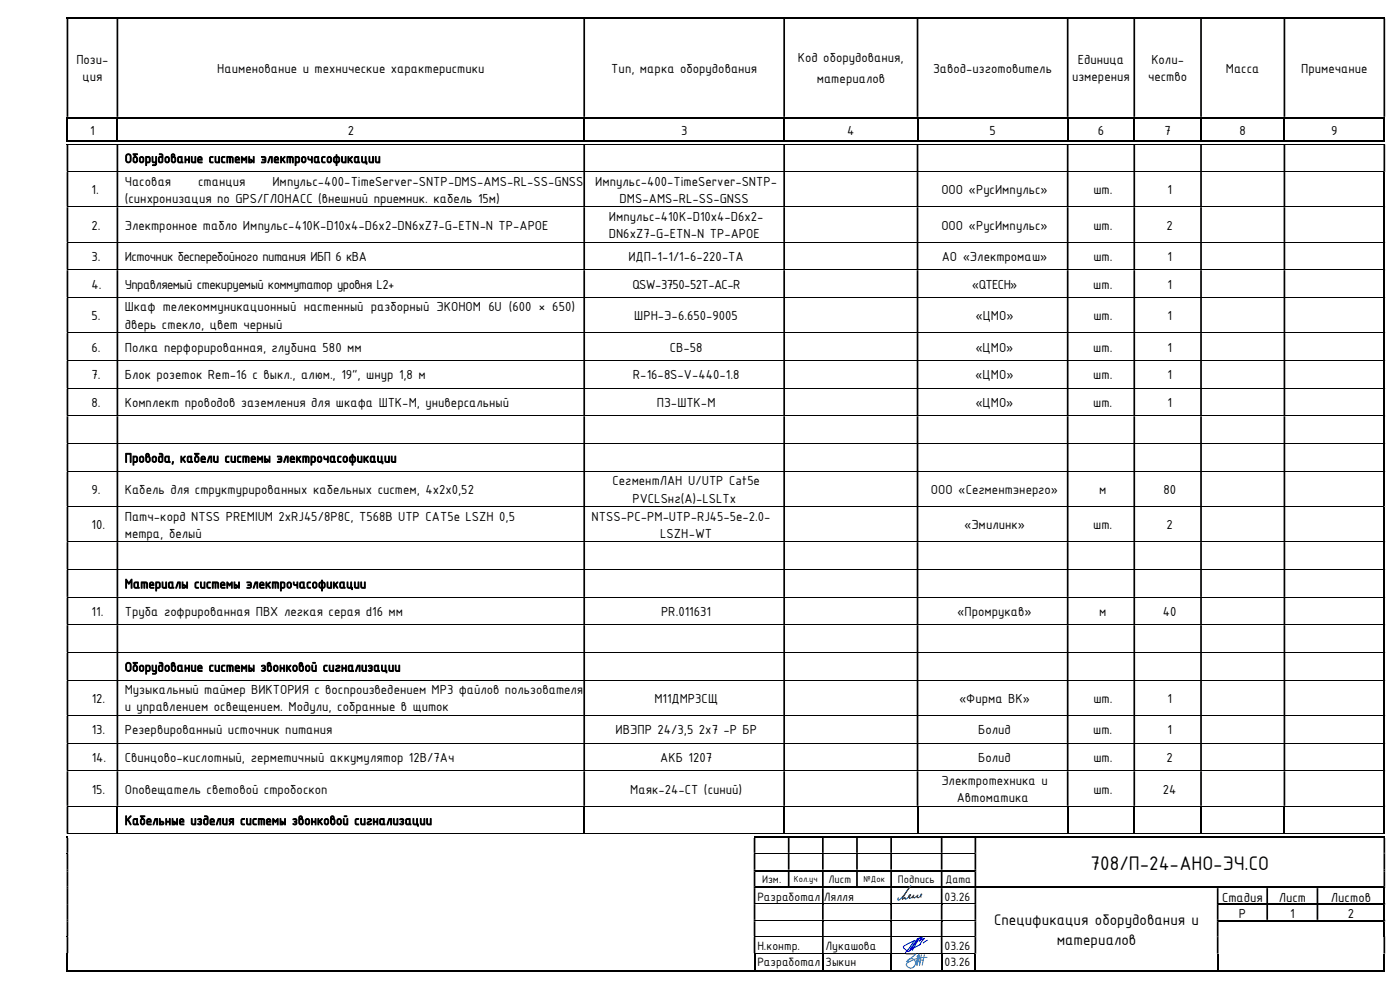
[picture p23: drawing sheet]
<svg xmlns="http://www.w3.org/2000/svg" width="420mm" height="297mm" viewBox="0 0 420 297" stroke-linecap="round" stroke-linejoin="round" font-family="sans-serif">
<defs><g id="words">
<text font-size="6.3" x="327.2" y="260.6">708/П-24-АНО-ЭЧ.СО</text>
<g font-size="5">
<text x="298.2" y="277.2">Спецификация оборудования и</text>
<text x="317" y="283.2">материалов</text>
</g>
<g font-size="4.2">
<text x="22.9" y="19.1">Пози-</text>
<text x="65.2" y="21.8">Наименование и технические характеристики</text>
<text x="183.4" y="21.8">Тип, марка оборудования</text>
<text x="239.4" y="18.7">Код оборудования,</text>
<text x="279.9" y="21.8">Завод-изготовитель</text>
<text x="323.3" y="19.1">Единица</text>
<text x="345.4" y="19.1">Коли-</text>
<text x="367.7" y="21.8">Масса</text>
<text x="390.3" y="21.8">Примечание</text>
<text x="24.8" y="24.4">ция</text>
<text x="245" y="24.9">материалов</text>
<text x="321.6" y="24.4">измерения</text>
<text x="344.4" y="24.4">чество</text>
<text x="27.1" y="40.4">1</text>
<text x="104.3" y="40.4">2</text>
<text x="204.3" y="40.4">3</text>
<text x="254.2" y="40.4">4</text>
<text x="296.8" y="40.4">5</text>
<text x="329.3" y="40.4">6</text>
<text x="349.3" y="40.4">7</text>
<text x="371.8" y="40.4">8</text>
<text x="399.3" y="40.4">9</text>
<text x="37.4" y="48.8">Оборудование системы электрочасофикации</text>
<text x="27.5" y="58.3">1.</text>
<text x="37.4" y="55.6">Часовая</text>
<text x="59.4" y="55.6">станция</text>
<text x="81.7" y="55.6">Импульс-400-TimeServer-SNTP-DMS-AMS-RL-SS-GNSS</text>
<text x="178.6" y="55.6">Импульс-400-TimeServer-SNTP-</text>
<text x="282.4" y="58.3">ООО «РусИмпульс»</text>
<text x="328" y="58.3">шт.</text>
<text x="350.2" y="58.3">1</text>
<text x="37.4" y="60.8">(синхронизация по GPS/ГЛОНАСС (внешний приемник. кабель 15м)</text>
<text x="185.9" y="60.8">DMS-AMS-RL-SS-GNSS</text>
<text x="27.5" y="68.8">2.</text>
<text x="37.4" y="68.8">Электронное табло Импульс-410K-D10x4-D6x2-DN6xZ7-G-ETN-N TP-APOE</text>
<text x="182.6" y="71.4">DN6xZ7-G-ETN-N TP-APOE</text>
<text x="182.7" y="66.2">Импульс-410K-D10x4-D6x2-</text>
<text x="282.4" y="68.8">ООО «РусИмпульс»</text>
<text x="328" y="68.8">шт.</text>
<text x="349.9" y="68.8">2</text>
<text x="27.5" y="78.2">3.</text>
<text x="37.4" y="78.2">Источник бесперебойного питания ИБП 6 кВА</text>
<text x="188.5" y="78.2">ИДП-1-1/1-6-220-ТА</text>
<text x="282.5" y="78.2">АО «Электромаш»</text>
<text x="328" y="78.2">шт.</text>
<text x="350.2" y="78.2">1</text>
<text x="27.5" y="86.5">4.</text>
<text x="37.4" y="86.5">Управляемый стекируемый коммутатор уровня L2+</text>
<text x="189.7" y="86.5">QSW-3750-52T-AC-R</text>
<text x="291.6" y="86.5">«QTECH»</text>
<text x="328" y="86.5">шт.</text>
<text x="350.2" y="86.5">1</text>
<text x="27.5" y="95.9">5.</text>
<text x="37.4" y="93.3">Шкаф телекоммуникационный настенный разборный ЭКОНОМ 6U (600 × 650)</text>
<text x="190.3" y="95.9">ШРН-Э-6.650-9005</text>
<text x="292.6" y="95.9">«ЦМО»</text>
<text x="328" y="95.9">шт.</text>
<text x="350.2" y="95.9">1</text>
<text x="37.4" y="98.6">дверь стекло, цвет черный</text>
<text x="27.5" y="105.4">6.</text>
<text x="37.4" y="105.4">Полка перфорированная, глубина 580 мм</text>
<text x="201" y="105.4">СВ-58</text>
<text x="292.6" y="105.4">«ЦМО»</text>
<text x="328" y="105.4">шт.</text>
<text x="350.2" y="105.4">1</text>
<text x="27.5" y="113.7">7.</text>
<text x="37.4" y="113.7">Блок розеток Rem-16 с выкл., алюм., 19&quot;, шнур 1,8 м</text>
<text x="189.9" y="113.7">R-16-8S-V-440-1.8</text>
<text x="292.6" y="113.7">«ЦМО»</text>
<text x="328" y="113.7">шт.</text>
<text x="350.2" y="113.7">1</text>
<text x="27.5" y="122">8.</text>
<text x="37.4" y="122">Комплект проводов заземления для шкафа ШТК-М, универсальный</text>
<text x="197.1" y="122">ПЗ-ШТК-М</text>
<text x="292.6" y="122">«ЦМО»</text>
<text x="328" y="122">шт.</text>
<text x="350.2" y="122">1</text>
<text x="37.4" y="138.6">Провода, кабели системы электрочасофикации</text>
<text x="27.5" y="148">9.</text>
<text x="37.4" y="148">Кабель для структурированных кабельных систем, 4х2х0,52</text>
<text x="183.8" y="145.5">СегментЛАН U/UTP Cat5e</text>
<text x="279.3" y="148">ООО «Сегментэнерго»</text>
<text x="329.7" y="148">м</text>
<text x="349" y="148">80</text>
<text x="37.4" y="156">Патч-корд NTSS PREMIUM 2xRJ45/8P8C, T568B UTP CAT5e LSZH 0,5</text>
<text x="177.5" y="156">NTSS-PC-PM-UTP-RJ45-5e-2.0-</text>
<text x="189.7" y="150.6">PVCLSнг(А)-LSLTx</text>
<text x="27.5" y="158.6">10.</text>
<text x="37.4" y="161.2">метра, белый</text>
<text x="198.1" y="161.2">LSZH-WT</text>
<text x="289.2" y="158.6">«Эмилинк»</text>
<text x="328" y="158.6">шт.</text>
<text x="349.9" y="158.6">2</text>
<text x="37.4" y="176.3">Материалы системы электрочасофикации</text>
<text x="27.5" y="184.6">11.</text>
<text x="37.4" y="184.6">Труба гофрированная ПВХ легкая серая d16 мм</text>
<text x="198.3" y="184.6">PR.011631</text>
<text x="287.1" y="184.6">«Промрукав»</text>
<text x="329.7" y="184.6">м</text>
<text x="348.8" y="184.6">40</text>
<text x="37.4" y="201.3">Оборудование системы звонковой сигнализации</text>
<text x="37.4" y="208.1">Музыкальный таймер ВИКТОРИЯ с воспроизведением МР3 файлов пользователя</text>
<text x="27.5" y="210.7">12.</text>
<text x="37.4" y="213.2">и управлением освещением. Модули, собранные в щиток</text>
<text x="196.3" y="210.7">М11ДMP3СЩ</text>
<text x="287.7" y="210.7">«Фирма ВК»</text>
<text x="328" y="210.7">шт.</text>
<text x="350.2" y="210.7">1</text>
<text x="27.5" y="220.1">13.</text>
<text x="37.4" y="220.1">Резервированный источник питания</text>
<text x="184.7" y="220.1">ИВЭПР 24/3,5 2х7 -Р БР</text>
<text x="293.4" y="220.1">Болид</text>
<text x="328" y="220.1">шт.</text>
<text x="350.2" y="220.1">1</text>
<text x="27.5" y="228.4">14.</text>
<text x="37.4" y="228.4">Свинцово-кислотный, герметичный аккумулятор 12В/7Ач</text>
<text x="198.1" y="228.4">АКБ 1207</text>
<text x="293.5" y="228.4">Болид</text>
<text x="328" y="228.4">шт.</text>
<text x="349.9" y="228.4">2</text>
<text x="27.5" y="237.8">15.</text>
<text x="37.4" y="237.8">Оповещатель световой стробоскоп</text>
<text x="189.1" y="237.8">Маяк-24-СТ (синий)</text>
<text x="282.4" y="235.2">Электротехника и</text>
<text x="328" y="237.8">шт.</text>
<text x="348.8" y="237.8">24</text>
<text x="287" y="240.4">Автоматика</text>
<text x="37.4" y="247.2">Кабельные изделия системы звонковой сигнализации</text>
<text x="366.6" y="270.3">Стадия</text>
<text x="371.6" y="275.3">Р</text>
<text x="383.6" y="270.3">Лист</text>
<text x="387" y="275.3">1</text>
<text x="399.3" y="270.3">Листов</text>
<text x="404.3" y="275.3">2</text>
</g>
<g font-size="3.9">
<text x="227.2" y="269.9">Разработал</text>
<text x="247.1" y="269.9">Лялля</text>
<text x="283.3" y="269.9">03.26</text>
<text x="227.2" y="284.6">Н.контр.</text>
<text x="247.7" y="284.6">Лукашова</text>
<text x="283.3" y="284.6">03.26</text>
<text x="227.2" y="289.6">Разработал</text>
<text x="247.7" y="289.6">Зыкин</text>
<text x="283.3" y="289.6">03.26</text>
</g>
<g font-size="3.5">
<text x="228.6" y="264.7">Изм.</text>
<text x="248.6" y="264.7">Лист</text>
<text x="269.4" y="264.7">Подпись</text>
<text x="283.7" y="264.7">Дата</text>
</g>
<g font-size="2.8">
<text x="238.2" y="264.4">Кол.уч</text>
<text x="259.1" y="264.4">№Док</text>
</g>
</g></defs>
<g fill="#000">
<path d="M20 5h.5v.5h-.5z" fill-rule="evenodd"/>
<path d="M20 5.5h.5v29.5h-.5zM35 5.5h.5v29.5h-.5zM175 5.5h.5v29.5h-.5zM235 5.5h.5v29.5h-.5zM275 5.5h.5v29.5h-.5zM320 5.5h.5v29.5h-.5zM340 5.5h.5v29.5h-.5zM360 5.5h.6v29.5h-.6zM385.1 5.5h.5v29.5h-.5zM415 5.5h.5v29.5h-.5z" fill-rule="evenodd"/>
<path d="M35 5h.5v.5h-.5z" fill-rule="evenodd"/>
<path d="M175 5h.5v.5h-.5z" fill-rule="evenodd"/>
<path d="M235 5h.5v.5h-.5z" fill-rule="evenodd"/>
<path d="M275 5h.5v.5h-.5z" fill-rule="evenodd"/>
<path d="M320 5h.5v.5h-.5z" fill-rule="evenodd"/>
<path d="M340 5h.5v.5h-.5z" fill-rule="evenodd"/>
<path d="M360 5h.6v.5h-.6z" fill-rule="evenodd"/>
<path d="M385.1 5h.5v.5h-.5z" fill-rule="evenodd"/>
<path d="M415 5h.5v.5h-.5z" fill-rule="evenodd"/>
<path d="M20 35.6h.5v7h-.5z" fill-rule="evenodd"/>
<path d="M35 35.6h.5v7h-.5z" fill-rule="evenodd"/>
<path d="M175 35.6h.5v7h-.5z" fill-rule="evenodd"/>
<path d="M235 35.6h.5v7h-.5z" fill-rule="evenodd"/>
<path d="M275 35.6h.5v7h-.5z" fill-rule="evenodd"/>
<path d="M320 35.6h.5v7h-.5z" fill-rule="evenodd"/>
<path d="M340 35.6h.5v7h-.5z" fill-rule="evenodd"/>
<path d="M360 35.6h.6v7h-.6z" fill-rule="evenodd"/>
<path d="M385.1 35.6h.5v7h-.5z" fill-rule="evenodd"/>
<path d="M415 35.6h.5v7h-.5z" fill-rule="evenodd"/>
<path d="M20 42.1h15v.5h-15z" fill-rule="evenodd"/>
<path d="M20 251.2h.5v4.4h-.5zM226.1 251.2h.5v4.4h-.5zM236.3 251.2h.6v4.4h-.6zM246.6 251.2h.5v4.4h-.5zM256.8 251.2h.5v4.4h-.5zM267.1 251.2h.5v4.4h-.5zM282.2 251.2h.5v4.4h-.5zM292.4 251.2h.5v4.4h-.5zM415 251.2h.5v4.4h-.5z" fill-rule="evenodd"/>
<path d="M226.1 250.6h.5v.6h-.5z" fill-rule="evenodd"/>
<path d="M236.3 250.6h.6v.6h-.6z" fill-rule="evenodd"/>
<path d="M246.6 250.6h.5v.6h-.5z" fill-rule="evenodd"/>
<path d="M256.8 250.6h.5v.6h-.5z" fill-rule="evenodd"/>
<path d="M267.1 250.6h.5v.6h-.5z" fill-rule="evenodd"/>
<path d="M282.2 250.6h.5v.6h-.5z" fill-rule="evenodd"/>
<path d="M292.4 250.6h.5v.6h-.5z" fill-rule="evenodd"/>
<path d="M292.4 255.6h.5v.2h-.5zM415 255.6h.5v.2h-.5zM20 255.8h.5v4.8h-.5zM226.1 255.8h.5v4.8h-.5zM236.3 255.8h.6v4.8h-.6zM246.6 255.8h.5v4.8h-.5zM256.8 255.8h.5v4.8h-.5zM267.1 255.8h.5v4.8h-.5zM282.2 255.8h.5v4.8h-.5z" fill-rule="evenodd"/>
<path d="M292.4 255.8h.5v4.8h-.5zM415 255.8h.5v4.8h-.5z" fill-rule="evenodd"/>
<path d="M415 250.6h.5v.6h-.5z" fill-rule="evenodd"/>
<path d="M20 260.6h.5v.6h-.5zM226.1 260.6h.5v.6h-.5z" fill-rule="evenodd"/>
<path d="M20 265.6h.5v.6h-.5zM226.1 265.6h.5v.6h-.5z" fill-rule="evenodd"/>
<path d="M20 270.6h.5v.6h-.5zM226.1 270.6h.5v.6h-.5z" fill-rule="evenodd"/>
<path d="M20 275.7h.5v.5h-.5zM226.1 275.7h.5v.5h-.5z" fill-rule="evenodd"/>
<path d="M226.6 265.6h10.3v.5h-10.3z" fill-rule="evenodd"/>
<path d="M247.1 265.6h10.2v.5h-10.2z" fill-rule="evenodd"/>
<path d="M292.4 260.6h.5v.6h-.5zM415 260.6h.5v.6h-.5zM20 261.2h.5v4.4h-.5zM226.1 261.2h.5v4.4h-.5zM236.3 261.2h.6v4.4h-.6zM246.6 261.2h.5v4.4h-.5zM256.8 261.2h.5v4.4h-.5zM267.1 261.2h.5v4.4h-.5zM282.2 261.2h.5v4.4h-.5z" fill-rule="evenodd"/>
<path d="M292.4 261.2h.5v4.4h-.5zM415 261.2h.5v4.4h-.5z" fill-rule="evenodd"/>
<path d="M292.4 270.6h.5v.6h-.5zM365 270.6h.5v.6h-.5z" fill-rule="evenodd"/>
<path d="M292.4 275.7h.5v.5h-.5zM365 275.7h.5v.5h-.5z" fill-rule="evenodd"/>
<path d="M365 265.6h.5v.6h-.5z" fill-rule="evenodd"/>
<path d="M365.5 275.7h30v.5h-30z" fill-rule="evenodd"/>
<path d="M379.9 265.6h.5v.6h-.5z" fill-rule="evenodd"/>
<path d="M395 265.6h.5v.6h-.5z" fill-rule="evenodd"/>
<path d="M415 265.6h.5v.6h-.5zM20 266.2h.5v4.4h-.5zM226.1 266.2h.5v4.4h-.5zM246.6 266.2h.5v4.4h-.5zM267.1 266.2h.5v4.4h-.5zM282.2 266.2h.5v4.4h-.5zM292.4 266.2h.5v4.4h-.5zM365 266.2h.5v4.4h-.5zM379.9 266.2h.5v4.4h-.5zM395 266.2h.5v4.4h-.5z" fill-rule="evenodd"/>
<path d="M415 270.6h.5v.6h-.5zM20 271.2h.5v4.5h-.5zM226.1 271.2h.5v4.5h-.5zM246.6 271.2h.5v4.5h-.5zM267.1 271.2h.5v4.5h-.5zM282.2 271.2h.5v4.5h-.5zM292.4 271.2h.5v4.5h-.5zM365 271.2h.5v4.5h-.5zM379.9 271.2h.5v4.5h-.5zM395 271.2h.5v4.5h-.5z" fill-rule="evenodd"/>
<path d="M415 275.7h.5v.5h-.5zM20 276.2h.5v4.5h-.5zM226.1 276.2h.5v4.5h-.5zM246.6 276.2h.5v4.5h-.5zM267.1 276.2h.5v4.5h-.5zM282.2 276.2h.5v4.5h-.5zM292.4 276.2h.5v4.5h-.5zM365 276.2h.5v4.5h-.5z" fill-rule="evenodd"/>
<path d="M20 285.8h.5v5.4h-.5z" fill-rule="evenodd"/>
<path d="M20 290.7h206.1v.5h-206.1z" fill-rule="evenodd"/>
<path d="M226.1 285.8h.5v5.4h-.5z" fill-rule="evenodd"/>
<path d="M246.6 285.8h.5v5.4h-.5z" fill-rule="evenodd"/>
<path d="M267.1 285.8h.5v5.4h-.5z" fill-rule="evenodd"/>
<path d="M282.2 285.8h.5v5.4h-.5z" fill-rule="evenodd"/>
<path d="M292.4 280.7h.5v.1h-.5zM365 280.7h.5v.1h-.5zM415 280.7h.5v.1h-.5zM20 280.8h.5v4.9h-.5zM226.1 280.8h.5v4.9h-.5zM246.6 280.8h.5v4.9h-.5zM267.1 280.8h.5v4.9h-.5zM282.2 280.8h.5v4.9h-.5z" fill-rule="evenodd"/>
<path d="M292.4 280.8h.5v4.9h-.5zM365 280.8h.5v4.9h-.5zM415 280.8h.5v4.9h-.5z" fill-rule="evenodd"/>
<path d="M292.4 285.7h.5v.1h-.5zM365 285.7h.5v.1h-.5zM415 285.7h.5v.1h-.5z" fill-rule="evenodd"/>
<path d="M292.4 285.8h.5v5.4h-.5z" fill-rule="evenodd"/>
<path d="M365 285.8h.5v5.4h-.5z" fill-rule="evenodd"/>
<path d="M415 285.8h.5v5.4h-.5z" fill-rule="evenodd"/>
</g>
<g fill="#000">
<path d="M20.5 5h14.5v.5h-14.5zM35.5 5h139.5v.5h-139.5zM175.5 5h59.5v.5h-59.5zM235.5 5h39.5v.5h-39.5zM275.5 5h44.5v.5h-44.5zM320.5 5h19.5v.5h-19.5zM340.5 5h19.5v.5h-19.5zM360.6 5h24.5v.5h-24.5zM385.6 5h29.4v.5h-29.4zM20 35h.5v.6h-.5zM20.5 35h14.5v.5h-14.5zM35 35h.5v.6h-.5z"/>
<path d="M35.5 35h139.5v.5h-139.5zM175 35h.5v.6h-.5zM175.5 35h59.5v.5h-59.5zM235 35h.5v.6h-.5zM235.5 35h39.5v.5h-39.5zM275 35h.5v.6h-.5zM275.5 35h44.5v.5h-44.5zM320 35h.5v.6h-.5zM320.5 35h19.5v.5h-19.5zM340 35h.5v.6h-.5zM340.5 35h19.5v.5h-19.5zM360 35h.6v.6h-.6z"/>
<path d="M360.6 35h24.5v.5h-24.5zM385.1 35h.5v.6h-.5zM385.6 35h29.4v.5h-29.4zM415 35h.5v.6h-.5zM35.5 42.1h139.5v.5h-139.5zM175.5 42.1h59.5v.5h-59.5zM235.5 42.1h39.5v.5h-39.5zM275.5 42.1h44.5v.5h-44.5zM320.5 42.1h19.5v.5h-19.5zM340.5 42.1h19.5v.5h-19.5zM360.6 42.1h24.5v.5h-24.5zM385.6 42.1h29.4v.5h-29.4z"/>
<path d="M415 42.1h.5v.5h-.5zM20 250.6h.5v.6h-.5zM20 255.6h.5v.2h-.5zM226.6 250.6h9.7v.5h-9.7zM236.9 250.6h9.7v.5h-9.7zM247.1 250.6h9.7v.5h-9.7zM257.3 250.6h9.8v.5h-9.8zM267.6 250.6h14.6v.5h-14.6zM282.7 250.6h9.7v.5h-9.7zM292.9 250.6h122.1v.5h-122.1zM226.6 260.6h9.7v.6h-9.7zM236.3 260.6h.6v.6h-.6z"/>
<path d="M236.9 260.6h9.7v.6h-9.7zM236.9 265.6h9.7v.5h-9.7zM246.6 260.6h.5v.6h-.5zM246.6 265.6h.5v.6h-.5zM246.6 270.6h.5v.6h-.5zM246.6 275.7h.5v.5h-.5zM247.1 260.6h9.7v.6h-9.7zM256.8 260.6h.5v.6h-.5zM257.3 260.6h9.8v.6h-9.8zM257.3 265.6h9.8v.5h-9.8zM267.1 260.6h.5v.6h-.5zM267.1 265.6h.5v.6h-.5z"/>
<path d="M267.1 270.6h.5v.6h-.5zM267.1 275.7h.5v.5h-.5zM267.6 260.6h14.6v.6h-14.6zM267.6 265.6h14.6v.5h-14.6zM282.2 260.6h.5v.6h-.5zM282.2 265.6h.5v.6h-.5zM282.2 270.6h.5v.6h-.5zM282.2 275.7h.5v.5h-.5zM282.7 260.6h9.7v.6h-9.7zM282.7 265.6h9.7v.5h-9.7zM292.4 265.6h.5v.6h-.5zM292.9 265.6h72.1v.5h-72.1z"/>
<path d="M365.5 265.6h14.4v.5h-14.4zM365.5 270.6h14.4v.5h-14.4zM379.9 270.6h.5v.6h-.5zM380.4 265.6h14.6v.5h-14.6zM380.4 270.6h14.6v.5h-14.6zM395 270.6h.5v.6h-.5zM395.5 265.6h19.5v.5h-19.5zM395.5 270.6h19.5v.5h-19.5zM395.5 275.7h19.5v.5h-19.5zM415 266.2h.5v4.4h-.5zM415 271.2h.5v4.5h-.5zM415 276.2h.5v4.5h-.5z"/>
<path d="M20 280.7h.5v.1h-.5zM20 285.7h.5v.1h-.5zM226.6 290.7h20v.5h-20zM247.1 290.7h20v.5h-20zM267.6 290.7h14.6v.5h-14.6zM282.7 290.7h9.7v.5h-9.7zM292.9 290.7h72.1v.5h-72.1zM365.5 290.7h49.5v.5h-49.5zM415 290.7h.5v.5h-.5z"/>
</g>
<path d="M226.1 255.7h66.3M226.6 270.7h20M226.6 275.8h20M247.1 270.7h20M247.1 275.8h20M267.6 270.7h14.6M267.6 275.8h14.6M282.7 270.7h9.7M282.7 275.8h9.7M226.1 280.8h66.3M226.1 285.7h66.3" fill="none" stroke="#000" stroke-width=".3"/>
<path d="M275.2 281.3l-2.5 3.8-.5-.1-1-.7-.1-.7 3.4-1.7-2.9 3.6M275.2 281.5l1.5-.6-1 1.2 1.6-.9-1 1.2a2.29 2.29 0 0 1-1.8 1.5l-.9 .7M275.6 281.1l-2.5 3.8M276 280.9l-2.3 4M278.2 281.8l-1.2 .8" fill="none" stroke="#00f" stroke-width=".3"/>
<path d="M276.3 268.9l-.1-.7 .2-.3 .1 .3-1.1 .9-.4-.2 .4-.6-1.1 .8-.1-.2-.5 .2 .5-.8-.4 .4a.72 .72 0 0 1-1 .5l-.1-.2 .2-.4-.3 .1v-.1l.6-.5-.1 .3-1.1 1h-.5v-.4l-.8 .5 1.2-2.2 1.3-1.8-1.8 2.5-1.7 1.8-.4-.2 .2-.5" fill="none" stroke="#003f7f" stroke-width=".3"/>
<path d="M271.9 289.1a1.4 1.4 0 0 0 1 1 1.4 1.4 0 0 0 1.4-.5M272 288.2a1.35 1.35 0 0 1 2.1-.7 1.35 1.35 0 0 1 .1 2.1M275.6 285.9l-.1 1.8-.5 1.6M275.7 285.9l.3 2.3-.2 1.1M276.1 287.7h.8" fill="none" stroke="#2776bb" stroke-width=".3"/>
<path d="M275.3 286.6l.2 .2z" fill-rule="evenodd" fill="#2776bb"/>
<path d="M275.3 286.6l.2 .2z" fill="none" stroke="#2776bb" stroke-width=".3"/>
<path d="M275.2 286.5l.2 .2z" fill-rule="evenodd" fill="#2776bb"/>
<path d="M275.2 286.5l.2 .2z" fill="none" stroke="#2776bb" stroke-width=".3"/>
<path d="M275.1 286.6l.2 .2z" fill-rule="evenodd" fill="#2776bb"/>
<path d="M275.1 286.6l.2 .2z" fill="none" stroke="#2776bb" stroke-width=".3"/>
<path d="M275.2 286.7l.2 .1z" fill-rule="evenodd" fill="#2776bb"/>
<path d="M271.9 285.9h2.9l-2.8 2.3M272.6 288.3l-.5 .3-.2 .6M275.2 286.7l.2 .1zM275.3 286.7l.1 1.3-.3 1.4M275.4 286.6l-.6 2.3M276.4 286.1l-.6 3.2M277.3 286.1l-.6 3.2M278.1 286.9l-1.9 .1-1.8 .5-1.7 .8" fill="none" stroke="#2776bb" stroke-width=".3"/>
<path d="M20 43.2h395.5M20 51.5h395M20 62h395M20 72.6h395M20 80.9h395M20 89.2h395M20 99.7h395M20 108h395M20 116.4h395M20 124.7h395M20 133h395" fill="none" stroke="#000" stroke-width=".3"/>
<g fill="#000">
<path d="M20 43.3h.5v8.1h-.5zM35 43.3h.5v8.1h-.5zM175 43.3h.5v8.1h-.5zM235 43.3h.5v8.1h-.5zM275 43.3h.5v8.1h-.5zM320 43.3h.5v8.1h-.5zM340 43.3h.5v8.1h-.5zM360 43.3h.6v8.1h-.6zM385.1 43.3h.5v8.1h-.5zM415 43.3h.5v8.1h-.5z" fill-rule="evenodd"/>
<path d="M415 51.4h.5v.2h-.5zM20 51.6h.5v10.3h-.5zM35 51.6h.5v10.3h-.5zM175 51.6h.5v10.3h-.5zM235 51.6h.5v10.3h-.5zM275 51.6h.5v10.3h-.5zM320 51.6h.5v10.3h-.5zM340 51.6h.5v10.3h-.5zM360 51.6h.6v10.3h-.6zM385.1 51.6h.5v10.3h-.5z" fill-rule="evenodd"/>
<path d="M415 61.9h.5v.2h-.5zM20 62.1h.5v10.4h-.5zM35 62.1h.5v10.4h-.5zM175 62.1h.5v10.4h-.5zM235 62.1h.5v10.4h-.5zM275 62.1h.5v10.4h-.5zM320 62.1h.5v10.4h-.5zM340 62.1h.5v10.4h-.5zM360 62.1h.6v10.4h-.6zM385.1 62.1h.5v10.4h-.5z" fill-rule="evenodd"/>
<path d="M415 72.5h.5v.2h-.5zM20 72.7h.5v8.1h-.5zM35 72.7h.5v8.1h-.5zM175 72.7h.5v8.1h-.5zM235 72.7h.5v8.1h-.5zM275 72.7h.5v8.1h-.5zM320 72.7h.5v8.1h-.5zM340 72.7h.5v8.1h-.5zM360 72.7h.6v8.1h-.6zM385.1 72.7h.5v8.1h-.5z" fill-rule="evenodd"/>
<path d="M415 80.8h.5v.2h-.5zM20 81h.5v8.1h-.5zM35 81h.5v8.1h-.5zM175 81h.5v8.1h-.5zM235 81h.5v8.1h-.5zM275 81h.5v8.1h-.5zM320 81h.5v8.1h-.5zM340 81h.5v8.1h-.5zM360 81h.6v8.1h-.6zM385.1 81h.5v8.1h-.5z" fill-rule="evenodd"/>
<path d="M415 89.1h.5v.2h-.5zM20 89.3h.5v10.4h-.5zM35 89.3h.5v10.4h-.5zM175 89.3h.5v10.4h-.5zM235 89.3h.5v10.4h-.5zM275 89.3h.5v10.4h-.5zM320 89.3h.5v10.4h-.5zM340 89.3h.5v10.4h-.5zM360 89.3h.6v10.4h-.6zM385.1 89.3h.5v10.4h-.5z" fill-rule="evenodd"/>
<path d="M415 99.7h.5v.1h-.5zM20 99.8h.5v8.1h-.5zM35 99.8h.5v8.1h-.5zM175 99.8h.5v8.1h-.5zM235 99.8h.5v8.1h-.5zM275 99.8h.5v8.1h-.5zM320 99.8h.5v8.1h-.5zM340 99.8h.5v8.1h-.5zM360 99.8h.6v8.1h-.6zM385.1 99.8h.5v8.1h-.5z" fill-rule="evenodd"/>
<path d="M415 107.9h.5v.2h-.5zM20 108.1h.5v8.2h-.5zM35 108.1h.5v8.2h-.5zM175 108.1h.5v8.2h-.5zM235 108.1h.5v8.2h-.5zM275 108.1h.5v8.2h-.5zM320 108.1h.5v8.2h-.5zM340 108.1h.5v8.2h-.5zM360 108.1h.6v8.2h-.6zM385.1 108.1h.5v8.2h-.5z" fill-rule="evenodd"/>
<path d="M415 116.3h.5v.2h-.5zM20 116.5h.5v8.1h-.5zM35 116.5h.5v8.1h-.5zM175 116.5h.5v8.1h-.5zM235 116.5h.5v8.1h-.5zM275 116.5h.5v8.1h-.5zM320 116.5h.5v8.1h-.5zM340 116.5h.5v8.1h-.5zM360 116.5h.6v8.1h-.6zM385.1 116.5h.5v8.1h-.5z" fill-rule="evenodd"/>
<path d="M415 124.6h.5v.2h-.5zM20 124.8h.5v8.1h-.5zM35 124.8h.5v8.1h-.5zM175 124.8h.5v8.1h-.5zM235 124.8h.5v8.1h-.5zM275 124.8h.5v8.1h-.5zM320 124.8h.5v8.1h-.5zM340 124.8h.5v8.1h-.5zM360 124.8h.6v8.1h-.6zM385.1 124.8h.5v8.1h-.5z" fill-rule="evenodd"/>
<path d="M415 132.9h.5v.2h-.5zM20 133.1h.5v8.1h-.5zM35 133.1h.5v8.1h-.5zM175 133.1h.5v8.1h-.5zM235 133.1h.5v8.1h-.5zM275 133.1h.5v8.1h-.5zM320 133.1h.5v8.1h-.5zM340 133.1h.5v8.1h-.5zM360 133.1h.6v8.1h-.6zM385.1 133.1h.5v8.1h-.5z" fill-rule="evenodd"/>
</g>
<path d="M415 51.6h.5v10.3h-.5zM415 62.1h.5v10.4h-.5zM415 72.7h.5v8.1h-.5zM415 81h.5v8.1h-.5zM415 89.3h.5v10.4h-.5zM415 99.8h.5v8.1h-.5zM415 108.1h.5v8.2h-.5zM415 116.5h.5v8.1h-.5zM415 124.8h.5v8.1h-.5zM415 133.1h.5v8.1h-.5z" fill="#000"/>
<path d="M37.4 144h90.2v5.1h-90.2z" fill="#fff"/>
<g fill="none" stroke="#000" stroke-width=".3">
<path d="M20 141.3h395M20 151.8h395M20 162.4h395M20 170.7h395M20 179h395M20 187.3h395M20 195.6h395M20 203.9h395M20 214.5h395M20 222.8h395M20 231.1h395M20 241.6h395"/>
<path d="M20 249.9h395"/>
</g>
<g fill="#000">
<path d="M415 141.2h.5v.2h-.5zM20 141.4h.5v10.3h-.5zM35 141.4h.5v10.3h-.5zM175 141.4h.5v10.3h-.5zM235 141.4h.5v10.3h-.5zM275 141.4h.5v10.3h-.5zM320 141.4h.5v10.3h-.5zM340 141.4h.5v10.3h-.5zM360 141.4h.6v10.3h-.6zM385.1 141.4h.5v10.3h-.5z" fill-rule="evenodd"/>
<path d="M415 151.7h.5v.2h-.5zM20 151.9h.5v10.4h-.5zM35 151.9h.5v10.4h-.5zM175 151.9h.5v10.4h-.5zM235 151.9h.5v10.4h-.5zM275 151.9h.5v10.4h-.5zM320 151.9h.5v10.4h-.5zM340 151.9h.5v10.4h-.5zM360 151.9h.6v10.4h-.6zM385.1 151.9h.5v10.4h-.5z" fill-rule="evenodd"/>
<path d="M415 162.3h.5v.2h-.5zM20 162.5h.5v8.1h-.5zM35 162.5h.5v8.1h-.5zM175 162.5h.5v8.1h-.5zM235 162.5h.5v8.1h-.5zM275 162.5h.5v8.1h-.5zM320 162.5h.5v8.1h-.5zM340 162.5h.5v8.1h-.5zM360 162.5h.6v8.1h-.6zM385.1 162.5h.5v8.1h-.5z" fill-rule="evenodd"/>
<path d="M415 170.6h.5v.2h-.5zM20 170.8h.5v8.1h-.5zM35 170.8h.5v8.1h-.5zM175 170.8h.5v8.1h-.5zM235 170.8h.5v8.1h-.5zM275 170.8h.5v8.1h-.5zM320 170.8h.5v8.1h-.5zM340 170.8h.5v8.1h-.5zM360 170.8h.6v8.1h-.6zM385.1 170.8h.5v8.1h-.5z" fill-rule="evenodd"/>
<path d="M415 178.9h.5v.2h-.5zM20 179.1h.5v8.1h-.5zM35 179.1h.5v8.1h-.5zM175 179.1h.5v8.1h-.5zM235 179.1h.5v8.1h-.5zM275 179.1h.5v8.1h-.5zM320 179.1h.5v8.1h-.5zM340 179.1h.5v8.1h-.5zM360 179.1h.6v8.1h-.6zM385.1 179.1h.5v8.1h-.5z" fill-rule="evenodd"/>
<path d="M415 187.2h.5v.2h-.5zM20 187.4h.5v8.1h-.5zM35 187.4h.5v8.1h-.5zM175 187.4h.5v8.1h-.5zM235 187.4h.5v8.1h-.5zM275 187.4h.5v8.1h-.5zM320 187.4h.5v8.1h-.5zM340 187.4h.5v8.1h-.5zM360 187.4h.6v8.1h-.6zM385.1 187.4h.5v8.1h-.5z" fill-rule="evenodd"/>
<path d="M415 195.5h.5v.2h-.5zM20 195.7h.5v8.1h-.5zM35 195.7h.5v8.1h-.5zM175 195.7h.5v8.1h-.5zM235 195.7h.5v8.1h-.5zM275 195.7h.5v8.1h-.5zM320 195.7h.5v8.1h-.5zM340 195.7h.5v8.1h-.5zM360 195.7h.6v8.1h-.6zM385.1 195.7h.5v8.1h-.5z" fill-rule="evenodd"/>
<path d="M415 203.8h.5v.2h-.5zM20 204h.5v10.4h-.5zM35 204h.5v10.4h-.5zM175 204h.5v10.4h-.5zM235 204h.5v10.4h-.5zM275 204h.5v10.4h-.5zM320 204h.5v10.4h-.5zM340 204h.5v10.4h-.5zM360 204h.6v10.4h-.6zM385.1 204h.5v10.4h-.5z" fill-rule="evenodd"/>
<path d="M415 214.4h.5v.1h-.5zM20 214.5h.5v8.2h-.5zM35 214.5h.5v8.2h-.5zM175 214.5h.5v8.2h-.5zM235 214.5h.5v8.2h-.5zM275 214.5h.5v8.2h-.5zM320 214.5h.5v8.2h-.5zM340 214.5h.5v8.2h-.5zM360 214.5h.6v8.2h-.6zM385.1 214.5h.5v8.2h-.5z" fill-rule="evenodd"/>
<path d="M415 222.7h.5v.1h-.5zM20 222.8h.5v8.2h-.5zM35 222.8h.5v8.2h-.5zM175 222.8h.5v8.2h-.5zM235 222.8h.5v8.2h-.5zM275 222.8h.5v8.2h-.5zM320 222.8h.5v8.2h-.5zM340 222.8h.5v8.2h-.5zM360 222.8h.6v8.2h-.6zM385.1 222.8h.5v8.2h-.5z" fill-rule="evenodd"/>
<path d="M415 231h.5v.1h-.5zM20 231.1h.5v10.4h-.5zM35 231.1h.5v10.4h-.5zM175 231.1h.5v10.4h-.5zM235 231.1h.5v10.4h-.5zM275 231.1h.5v10.4h-.5zM320 231.1h.5v10.4h-.5zM340 231.1h.5v10.4h-.5zM360 231.1h.6v10.4h-.6zM385.1 231.1h.5v10.4h-.5z" fill-rule="evenodd"/>
<path d="M415 241.5h.5v.2h-.5zM20 241.7h.5v8.2h-.5z" fill-rule="evenodd"/>
<path d="M415 241.7h.5v8.3h-.5z" fill-rule="evenodd"/>
</g>
<g fill="#000">
<path d="M415 141.4h.5v10.3h-.5zM415 151.9h.5v10.4h-.5zM415 162.5h.5v8.1h-.5zM415 170.8h.5v8.1h-.5zM415 179.1h.5v8.1h-.5zM415 187.4h.5v8.1h-.5zM415 195.7h.5v8.1h-.5zM415 204h.5v10.4h-.5zM415 214.5h.5v8.2h-.5zM415 222.8h.5v8.2h-.5zM415 231.1h.5v10.4h-.5zM35 241.7h.5v8.2h-.5z"/>
<path d="M175 241.7h.5v8.2h-.5zM235 241.7h.5v8.2h-.5zM275 241.7h.5v8.2h-.5zM320 241.7h.5v8.2h-.5zM340 241.7h.5v8.2h-.5zM360 241.7h.6v8.2h-.6zM385.1 241.7h.5v8.2h-.5z"/>
</g>
<use href="#words"/>
</svg>
